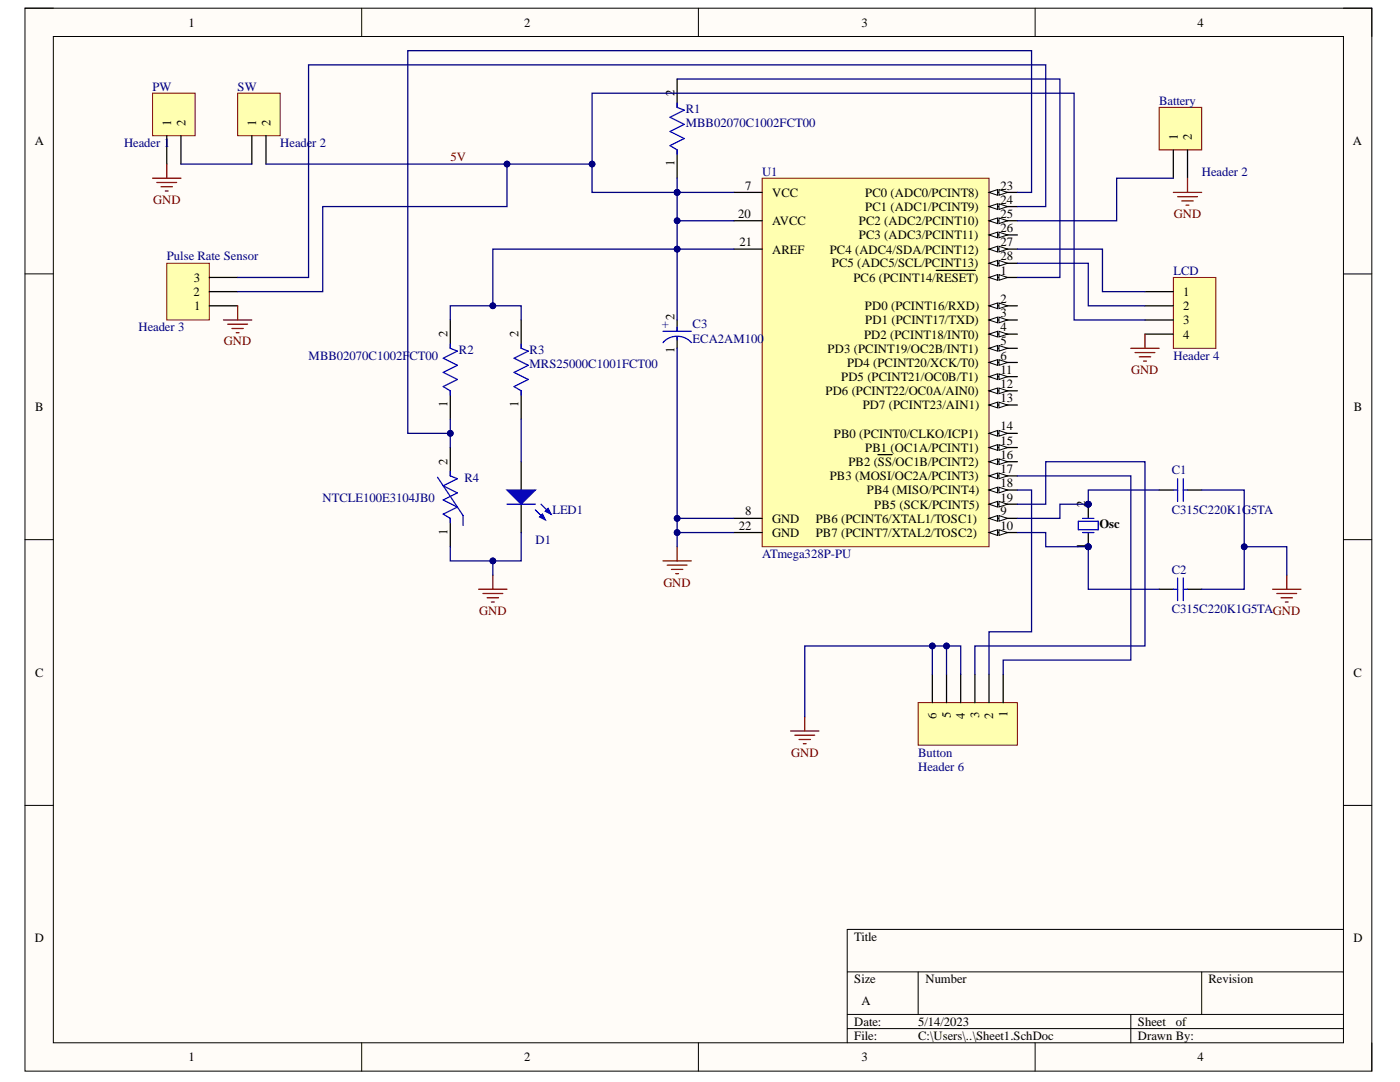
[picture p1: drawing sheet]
<svg xmlns="http://www.w3.org/2000/svg" width="279mm" height="216mm" viewBox="0 0 279 216" stroke-linecap="round" stroke-linejoin="round" font-family="sans-serif">
<defs><g id="words">
<g font-size="2.5">
<text x="37.6" y="5.3">1</text>
<text x="104.6" y="5.3">2</text>
<text x="171.9" y="5.3">3</text>
<text x="239" y="5.3">4</text>
<text x="134.6" y="19.2" transform="rotate(-90 134.6 19.2)">2</text>
<text x="6.9" y="29">A</text>
<text x="34.1" y="25.1" transform="rotate(-90 34.1 25.1)">1</text>
<text x="37" y="25.1" transform="rotate(-90 37 25.1)">2</text>
<text x="51.1" y="25.1" transform="rotate(-90 51.1 25.1)">1</text>
<text x="54" y="25.1" transform="rotate(-90 54 25.1)">2</text>
<text x="235" y="28" transform="rotate(-90 235 28)">1</text>
<text x="237.8" y="28" transform="rotate(-90 237.8 28)">2</text>
<text x="270" y="29">A</text>
<text x="134.6" y="33.1" transform="rotate(-90 134.6 33.1)">1</text>
<text x="148.7" y="37.8">7</text>
<text x="154.1" y="39.3">VCC</text>
<text x="172.7" y="39.3">PC0 (ADC0/PCINT8)</text>
<text x="199.6" y="37.8">23</text>
<text x="199.6" y="40.7">24</text>
<text x="147.3" y="43.5">20</text>
<text x="154.1" y="44.9">AVCC</text>
<text x="171.4" y="44.9">PC2 (ADC2/PCINT10)</text>
<text x="171.4" y="47.7">PC3 (ADC3/PCINT11)</text>
<text x="172.7" y="42.1">PC1 (ADC1/PCINT9)</text>
<text x="199.6" y="43.5">25</text>
<text x="199.6" y="46.4">26</text>
<text x="147.6" y="49.1">21</text>
<text x="154.1" y="50.6">AREF</text>
<text x="165.6" y="50.6">PC4 (ADC4/SDA/PCINT12)</text>
<text x="166" y="53.4">PC5 (ADC5/SCL/PCINT13)</text>
<text x="199.6" y="49.1">27</text>
<text x="199.6" y="51.9">28</text>
<text x="38.6" y="59">2</text>
<text x="38.7" y="56.2">3</text>
<text x="170.3" y="56.2">PC6 (PCINT14/RESET)</text>
<text x="199.6" y="54.8">1</text>
<text x="236.1" y="59">1</text>
<text x="38.8" y="61.9">1</text>
<text x="134.6" y="63.8" transform="rotate(-90 134.6 63.8)">2</text>
<text x="172.6" y="61.9">PD0 (PCINT16/RXD)</text>
<text x="172.7" y="64.7">PD1 (PCINT17/TXD)</text>
<text x="199.6" y="60.5">2</text>
<text x="199.6" y="63.3">3</text>
<text x="236.1" y="61.9">2</text>
<text x="236.1" y="64.7">3</text>
<text x="89.3" y="67.2" transform="rotate(-90 89.3 67.2)">2</text>
<text x="103.5" y="67.2" transform="rotate(-90 103.5 67.2)">2</text>
<text x="134.6" y="70.4" transform="rotate(-90 134.6 70.4)">1</text>
<text x="165.2" y="70.3">PD3 (PCINT19/OC2B/INT1)</text>
<text x="172.4" y="67.6">PD2 (PCINT18/INT0)</text>
<text x="199.6" y="66.1">4</text>
<text x="199.6" y="68.9">5</text>
<text x="199.6" y="71.8">6</text>
<text x="236.1" y="67.6">4</text>
<text x="167.9" y="76">PD5 (PCINT21/OC0B/T1)</text>
<text x="169.1" y="73.2">PD4 (PCINT20/XCK/T0)</text>
<text x="199.6" y="74.6">11</text>
<text x="199.6" y="77.4">12</text>
<text x="7" y="82">B</text>
<text x="89.3" y="81.2" transform="rotate(-90 89.3 81.2)">1</text>
<text x="103.5" y="81.2" transform="rotate(-90 103.5 81.2)">1</text>
<text x="164.7" y="78.9">PD6 (PCINT22/OC0A/AIN0)</text>
<text x="172.2" y="81.7">PD7 (PCINT23/AIN1)</text>
<text x="199.6" y="80.2">13</text>
<text x="270.2" y="82">B</text>
<text x="166.4" y="87.3">PB0 (PCINT0/CLKO/ICP1)</text>
<text x="199.6" y="85.9">14</text>
<text x="199.6" y="88.8">15</text>
<text x="89.3" y="92.7" transform="rotate(-90 89.3 92.7)">2</text>
<text x="165.6" y="95.8">PB3 (MOSI/OC2A/PCINT3)</text>
<text x="169.3" y="93">PB2 (SS/OC1B/PCINT2)</text>
<text x="172.7" y="90.2">PB1 (OC1A/PCINT1)</text>
<text x="199.6" y="91.5">16</text>
<text x="199.6" y="94.4">17</text>
<text x="173" y="98.6">PB4 (MISO/PCINT4)</text>
<text x="174.5" y="101.5">PB5 (SCK/PCINT5)</text>
<text x="199.6" y="97.2">18</text>
<text x="199.6" y="100.1">19</text>
<text x="216.6" y="101.2" transform="rotate(-90 216.6 101.2)">2</text>
<text x="89.3" y="106.7" transform="rotate(-90 89.3 106.7)">1</text>
<text x="147.4" y="105.7">22</text>
<text x="148.7" y="102.9">8</text>
<text x="154.1" y="104.3">GND</text>
<text x="154.1" y="107.2">GND</text>
<text x="162.8" y="104.3">PB6 (PCINT6/XTAL1/TOSC1)</text>
<text x="162.8" y="107.2">PB7 (PCINT7/XTAL2/TOSC2)</text>
<text x="199.6" y="102.9">9</text>
<text x="199.6" y="105.7">10</text>
<text x="219.4" y="105.4">Osc</text>
<text x="216.6" y="109.5" transform="rotate(-90 216.6 109.5)">1</text>
<text x="7" y="135">C</text>
<text x="270.1" y="135">C</text>
<text x="186.9" y="143.4" transform="rotate(-90 186.9 143.4)">6</text>
<text x="189.8" y="143.3" transform="rotate(-90 189.8 143.3)">5</text>
<text x="192.5" y="143.4" transform="rotate(-90 192.5 143.4)">4</text>
<text x="195.4" y="143.2" transform="rotate(-90 195.4 143.2)">3</text>
<text x="198.2" y="143.4" transform="rotate(-90 198.2 143.4)">2</text>
<text x="201.1" y="143.1" transform="rotate(-90 201.1 143.1)">1</text>
<text x="6.9" y="188.1">D</text>
<text x="170.5" y="187.7">Title</text>
<text x="270.1" y="188.1">D</text>
<text x="170.5" y="196.2">Size</text>
<text x="184.7" y="196.2">Number</text>
<text x="241.2" y="196.2">Revision</text>
<text x="171.9" y="200.5">A</text>
<text x="170.5" y="204.7">Date:</text>
<text x="170.5" y="207.5">File:</text>
<text x="183.2" y="204.7">5/14/2023</text>
<text x="183.2" y="207.5">C:\Users\..\Sheet1.SchDoc</text>
<text x="227.1" y="204.7">Sheet</text>
<text x="227.1" y="207.5">Drawn By:</text>
<text x="234.7" y="204.7">of</text>
<text x="37.6" y="211.8">1</text>
<text x="104.6" y="211.8">2</text>
<text x="171.9" y="211.8">3</text>
<text x="239" y="211.8">4</text>
</g>
<g font-size="2.5" fill="#000080">
<text x="30.4" y="18.1">PW</text>
<text x="47.4" y="18.1">SW</text>
<text x="136.9" y="22.5">R1</text>
<text x="231.3" y="20.9">Battery</text>
<text x="24.8" y="29.4">Header 1</text>
<text x="55.9" y="29.4">Header 2</text>
<text x="136.9" y="25.4">MBB02070C1002FCT00</text>
<text x="152.1" y="35">U1</text>
<text x="239.9" y="35">Header 2</text>
<text x="33.3" y="51.9">Pulse Rate Sensor</text>
<text x="234.2" y="54.8">LCD</text>
<text x="132.1" y="65.5">+</text>
<text x="138.2" y="65.5">C3</text>
<text x="27.6" y="66.1">Header 3</text>
<text x="61.6" y="71.8">MBB02070C1002F</text>
<text x="81.7" y="71.8">CT00</text>
<text x="91.6" y="70.7">R2</text>
<text x="105.7" y="70.7">R3</text>
<text x="138.2" y="68.4">ECA2AM100</text>
<text x="234.2" y="71.8">Header 4</text>
<text x="105.7" y="73.5">MRS25000C1001FCT00</text>
<text x="233.9" y="94.7">C1</text>
<text x="64.4" y="100.1">NTCLE100E3104JB0</text>
<text x="92.7" y="96.1">R4</text>
<text x="110.3" y="102.6">LED1</text>
<text x="233.9" y="102.6">C315C220K1G5TA</text>
<text x="106.9" y="108.5">D1</text>
<text x="152.1" y="111.4">ATmega328P-PU</text>
<text x="233.9" y="114.5">C2</text>
<text x="233.9" y="122.4">C315C220K1G5TAGND</text>
<text x="183.2" y="151">Button</text>
<text x="183.2" y="153.8">Header 6</text>
</g>
<g font-size="2.5" fill="#800000">
<text x="89.9" y="32.2">5V</text>
<text x="30.6" y="40.7">GND</text>
<text x="234.3" y="43.5">GND</text>
<text x="44.7" y="68.9">GND</text>
<text x="225.7" y="74.6">GND</text>
<text x="132.4" y="117">GND</text>
<text x="95.6" y="122.7">GND</text>
<text x="157.9" y="151">GND</text>
</g>
</g></defs>
<path d="M5 1.6h268.8v212.1h-268.8z" fill-rule="evenodd" fill="#fffcf8"/>
<path d="M5 1.6h268.8v212.1h-268.8z" fill="none" stroke="#000" stroke-width=".2"/>
<path d="M10.6 7.3h257.5v200.8h-257.5z" fill-rule="evenodd" fill="#fffcf8"/>
<g fill="none" stroke="#000" stroke-width=".2">
<path d="M5 1.6h5.6M10.6 7.3h257.5v200.8h-257.5zM72.2 1.6v5.7M139.4 1.6v5.7M206.6 1.6v5.7M268.1 1.6h5.7v5.7M5 54.7h5.6M268.1 54.7h5.7M5 107.7h5.6M268.1 107.7h5.7M5 160.7h5.6M268.1 160.7h5.7"/>
<path d="M169.1 193.9h99M183.2 193.9v8.5M239.8 193.9v8.5M268.1 185.5h-99v22.6M72.2 208.1v5.6M139.4 208.1v5.6M169.1 202.4h99M169.1 205.2h99M206.6 208.1v5.6M225.7 202.4v5.7M273.8 208.1v5.6"/>
</g>
<path d="M152.1 35.6h45.3v73.5h-45.3z" fill-rule="evenodd" fill="#ffffb0"/>
<path d="M152.1 35.6h45.3v73.5h-45.3z" fill="none" stroke="#800000" stroke-width=".2"/>
<path d="M197.4 55.4h5.6" fill="none" stroke="#000" stroke-width=".25"/>
<path d="M197.4 55.4l1.7-.6v1.1z" fill="#f8fcff"/>
<path d="M197.4 55.4l1.7-.6v1.1z" fill="none" stroke="#000" stroke-width=".2"/>
<path d="M199.4 54.8l1.7 .6-1.7 .5z" fill="#f8fcff"/>
<path d="M199.4 54.8l1.7 .6-1.7 .5z" fill="none" stroke="#000" stroke-width=".2"/>
<path d="M186.8 54h7.9M197.4 61h5.6" fill="none" stroke="#000" stroke-width=".25"/>
<path d="M197.4 61l1.7-.5v1.1z" fill="#f8fcff"/>
<path d="M197.4 61l1.7-.5v1.1z" fill="none" stroke="#000" stroke-width=".2"/>
<path d="M199.4 60.5l1.7 .5-1.7 .6z" fill="#f8fcff"/>
<path d="M199.4 60.5l1.7 .5-1.7 .6z" fill="none" stroke="#000" stroke-width=".2"/>
<path d="M197.4 63.9h5.6" fill="none" stroke="#000" stroke-width=".25"/>
<path d="M197.4 63.9l1.7-.6v1.1z" fill="#f8fcff"/>
<path d="M197.4 63.9l1.7-.6v1.1z" fill="none" stroke="#000" stroke-width=".2"/>
<path d="M199.4 63.3l1.7 .6-1.7 .5z" fill="#f8fcff"/>
<path d="M199.4 63.3l1.7 .6-1.7 .5z" fill="none" stroke="#000" stroke-width=".2"/>
<path d="M197.4 66.7h5.6" fill="none" stroke="#000" stroke-width=".25"/>
<path d="M197.4 66.7l1.7-.6v1.1z" fill="#f8fcff"/>
<path d="M197.4 66.7l1.7-.6v1.1z" fill="none" stroke="#000" stroke-width=".2"/>
<path d="M199.4 66.1l1.7 .6-1.7 .5z" fill="#f8fcff"/>
<path d="M199.4 66.1l1.7 .6-1.7 .5z" fill="none" stroke="#000" stroke-width=".2"/>
<path d="M197.4 69.5h5.6" fill="none" stroke="#000" stroke-width=".25"/>
<path d="M197.4 69.5l1.7-.6v1.2z" fill="#f8fcff"/>
<path d="M197.4 69.5l1.7-.6v1.2z" fill="none" stroke="#000" stroke-width=".2"/>
<path d="M199.4 68.9l1.7 .6-1.7 .6z" fill="#f8fcff"/>
<path d="M199.4 68.9l1.7 .6-1.7 .6z" fill="none" stroke="#000" stroke-width=".2"/>
<path d="M197.4 72.3h5.6" fill="none" stroke="#000" stroke-width=".25"/>
<path d="M197.4 72.3l1.7-.5v1.1z" fill="#f8fcff"/>
<path d="M197.4 72.3l1.7-.5v1.1z" fill="none" stroke="#000" stroke-width=".2"/>
<path d="M199.4 71.8l1.7 .5-1.7 .6z" fill="#f8fcff"/>
<path d="M199.4 71.8l1.7 .5-1.7 .6z" fill="none" stroke="#000" stroke-width=".2"/>
<path d="M146.5 38.4h5.6M146.5 103.4h5.6M197.4 103.4h5.6" fill="none" stroke="#000" stroke-width=".25"/>
<path d="M197.4 103.4l1.7-.5v1.1z" fill="#f8fcff"/>
<path d="M197.4 103.4l1.7-.5v1.1z" fill="none" stroke="#000" stroke-width=".2"/>
<path d="M199.4 102.9l1.7 .5-1.7 .6z" fill="#f8fcff"/>
<path d="M199.4 102.9l1.7 .5-1.7 .6z" fill="none" stroke="#000" stroke-width=".2"/>
<path d="M197.4 106.3h5.6" fill="none" stroke="#000" stroke-width=".25"/>
<path d="M197.4 106.3l1.7-.6v1.1z" fill="#f8fcff"/>
<path d="M197.4 106.3l1.7-.6v1.1z" fill="none" stroke="#000" stroke-width=".2"/>
<path d="M199.4 105.7l1.7 .6-1.7 .5z" fill="#f8fcff"/>
<path d="M199.4 105.7l1.7 .6-1.7 .5z" fill="none" stroke="#000" stroke-width=".2"/>
<path d="M197.4 75.2h5.6" fill="none" stroke="#000" stroke-width=".25"/>
<path d="M197.4 75.2l1.7-.6v1.1z" fill="#f8fcff"/>
<path d="M197.4 75.2l1.7-.6v1.1z" fill="none" stroke="#000" stroke-width=".2"/>
<path d="M199.4 74.6l1.7 .6-1.7 .5z" fill="#f8fcff"/>
<path d="M199.4 74.6l1.7 .6-1.7 .5z" fill="none" stroke="#000" stroke-width=".2"/>
<path d="M197.4 78h5.6" fill="none" stroke="#000" stroke-width=".25"/>
<path d="M197.4 78l1.7-.6v1.2z" fill="#f8fcff"/>
<path d="M197.4 78l1.7-.6v1.2z" fill="none" stroke="#000" stroke-width=".2"/>
<path d="M199.4 77.4l1.7 .6-1.7 .6z" fill="#f8fcff"/>
<path d="M199.4 77.4l1.7 .6-1.7 .6z" fill="none" stroke="#000" stroke-width=".2"/>
<path d="M197.4 80.8h5.6" fill="none" stroke="#000" stroke-width=".25"/>
<path d="M197.4 80.8l1.7-.6v1.2z" fill="#f8fcff"/>
<path d="M197.4 80.8l1.7-.6v1.2z" fill="none" stroke="#000" stroke-width=".2"/>
<path d="M199.4 80.2l1.7 .6-1.7 .6z" fill="#f8fcff"/>
<path d="M199.4 80.2l1.7 .6-1.7 .6z" fill="none" stroke="#000" stroke-width=".2"/>
<path d="M197.4 86.5h5.6" fill="none" stroke="#000" stroke-width=".25"/>
<path d="M197.4 86.5l1.7-.6v1.1z" fill="#f8fcff"/>
<path d="M197.4 86.5l1.7-.6v1.1z" fill="none" stroke="#000" stroke-width=".2"/>
<path d="M199.4 85.9l1.7 .6-1.7 .5z" fill="#f8fcff"/>
<path d="M199.4 85.9l1.7 .6-1.7 .5z" fill="none" stroke="#000" stroke-width=".2"/>
<path d="M197.4 89.3h5.6" fill="none" stroke="#000" stroke-width=".25"/>
<path d="M197.4 89.3l1.7-.6v1.2z" fill="#f8fcff"/>
<path d="M197.4 89.3l1.7-.6v1.2z" fill="none" stroke="#000" stroke-width=".2"/>
<path d="M199.4 88.7l1.7 .6-1.7 .6z" fill="#f8fcff"/>
<path d="M199.4 88.7l1.7 .6-1.7 .6z" fill="none" stroke="#000" stroke-width=".2"/>
<path d="M197.4 92.1h5.6" fill="none" stroke="#000" stroke-width=".25"/>
<path d="M197.4 92.1l1.7-.5v1.1z" fill="#f8fcff"/>
<path d="M197.4 92.1l1.7-.5v1.1z" fill="none" stroke="#000" stroke-width=".2"/>
<path d="M199.4 91.6l1.7 .5-1.7 .6z" fill="#f8fcff"/>
<path d="M199.4 91.6l1.7 .5-1.7 .6z" fill="none" stroke="#000" stroke-width=".2"/>
<path d="M175.2 90.7h2.9M197.4 95h5.6" fill="none" stroke="#000" stroke-width=".25"/>
<path d="M197.4 95l1.7-.6v1.1z" fill="#f8fcff"/>
<path d="M197.4 95l1.7-.6v1.1z" fill="none" stroke="#000" stroke-width=".2"/>
<path d="M199.4 94.4l1.7 .6-1.7 .5z" fill="#f8fcff"/>
<path d="M199.4 94.4l1.7 .6-1.7 .5z" fill="none" stroke="#000" stroke-width=".2"/>
<path d="M197.4 97.8h5.6" fill="none" stroke="#000" stroke-width=".25"/>
<path d="M197.4 97.8l1.7-.6v1.1z" fill="#f8fcff"/>
<path d="M197.4 97.8l1.7-.6v1.1z" fill="none" stroke="#000" stroke-width=".2"/>
<path d="M199.4 97.2l1.7 .6-1.7 .5z" fill="#f8fcff"/>
<path d="M199.4 97.2l1.7 .6-1.7 .5z" fill="none" stroke="#000" stroke-width=".2"/>
<path d="M197.4 100.6h5.6" fill="none" stroke="#000" stroke-width=".25"/>
<path d="M197.4 100.6l1.7-.6v1.2z" fill="#f8fcff"/>
<path d="M197.4 100.6l1.7-.6v1.2z" fill="none" stroke="#000" stroke-width=".2"/>
<path d="M199.4 100l1.7 .6-1.7 .6z" fill="#f8fcff"/>
<path d="M199.4 100l1.7 .6-1.7 .6z" fill="none" stroke="#000" stroke-width=".2"/>
<path d="M197.4 38.4h5.6M146.5 44h5.6M146.5 49.7h5.6M146.5 106.3h5.6" fill="none" stroke="#000" stroke-width=".25"/>
<path d="M197.4 38.4l1.7-.6v1.2z" fill="#f8fcff"/>
<path d="M197.4 38.4l1.7-.6v1.2z" fill="none" stroke="#000" stroke-width=".2"/>
<path d="M199.4 37.8l1.7 .6-1.7 .6z" fill="#f8fcff"/>
<path d="M199.4 37.8l1.7 .6-1.7 .6z" fill="none" stroke="#000" stroke-width=".2"/>
<path d="M197.4 41.2h5.6" fill="none" stroke="#000" stroke-width=".25"/>
<path d="M197.4 41.2l1.7-.5v1.1z" fill="#f8fcff"/>
<path d="M197.4 41.2l1.7-.5v1.1z" fill="none" stroke="#000" stroke-width=".2"/>
<path d="M199.4 40.7l1.7 .5-1.7 .6z" fill="#f8fcff"/>
<path d="M199.4 40.7l1.7 .5-1.7 .6z" fill="none" stroke="#000" stroke-width=".2"/>
<path d="M197.4 44h5.6" fill="none" stroke="#000" stroke-width=".25"/>
<path d="M197.4 44l1.7-.5v1.1z" fill="#f8fcff"/>
<path d="M197.4 44l1.7-.5v1.1z" fill="none" stroke="#000" stroke-width=".2"/>
<path d="M199.4 43.5l1.7 .5-1.7 .6z" fill="#f8fcff"/>
<path d="M199.4 43.5l1.7 .5-1.7 .6z" fill="none" stroke="#000" stroke-width=".2"/>
<path d="M197.4 46.9h5.6" fill="none" stroke="#000" stroke-width=".25"/>
<path d="M197.4 46.9l1.7-.6v1.1z" fill="#f8fcff"/>
<path d="M197.4 46.9l1.7-.6v1.1z" fill="none" stroke="#000" stroke-width=".2"/>
<path d="M199.4 46.3l1.7 .6-1.7 .5z" fill="#f8fcff"/>
<path d="M199.4 46.3l1.7 .6-1.7 .5z" fill="none" stroke="#000" stroke-width=".2"/>
<path d="M197.4 49.7h5.6" fill="none" stroke="#000" stroke-width=".25"/>
<path d="M197.4 49.7l1.7-.6v1.2z" fill="#f8fcff"/>
<path d="M197.4 49.7l1.7-.6v1.2z" fill="none" stroke="#000" stroke-width=".2"/>
<path d="M199.4 49.1l1.7 .6-1.7 .6z" fill="#f8fcff"/>
<path d="M199.4 49.1l1.7 .6-1.7 .6z" fill="none" stroke="#000" stroke-width=".2"/>
<path d="M197.4 52.5h5.6" fill="none" stroke="#000" stroke-width=".25"/>
<path d="M197.4 52.5l1.7-.5v1.1z" fill="#f8fcff"/>
<path d="M197.4 52.5l1.7-.5v1.1z" fill="none" stroke="#000" stroke-width=".2"/>
<path d="M199.4 52l1.7 .5-1.7 .6z" fill="#f8fcff"/>
<path d="M199.4 52l1.7 .5-1.7 .6z" fill="none" stroke="#000" stroke-width=".2"/>
<circle cx="217.2" cy="109.1" r=".57" fill="#000080"/>
<circle cx="217.2" cy="109.1" r=".57" fill="none" stroke="#000080" stroke-width=".2"/>
<circle cx="217.2" cy="100.6" r=".57" fill="#000080"/>
<circle cx="217.2" cy="100.6" r=".57" fill="none" stroke="#000080" stroke-width=".2"/>
<path d="M217.2 106.3v2.8" fill="none" stroke="#000" stroke-width=".25"/>
<circle cx="217.2" cy="109.1" r=".57" fill="#000080"/>
<circle cx="217.2" cy="109.1" r=".57" fill="none" stroke="#000080" stroke-width=".2"/>
<path d="M217.2 100.6v2.8" fill="none" stroke="#000" stroke-width=".25"/>
<circle cx="217.2" cy="100.6" r=".57" fill="#000080"/>
<circle cx="217.2" cy="100.6" r=".57" fill="none" stroke="#000080" stroke-width=".2"/>
<g fill="none" stroke="#00f" stroke-width=".25">
<path d="M135.1 20.6v.8l1.4 .6-2.8 1.4 2.8 1.4-2.8 1.4 2.8 1.4-2.8 1.5 1.4 .8v.9M89.9 68.7v.8l1.4 .6-2.8 1.4 2.8 1.4-2.8 1.4 2.8 1.4-2.8 1.4 1.4 .9v.8M104 68.7v.8l1.4 .6-2.8 1.4 2.8 1.4-2.8 1.4 2.8 1.4-2.8 1.4 1.4 .9v.8M87.3 95.2l5.1 7.7v2M89.9 94.1v.9l1.4 .5-2.8 1.4 2.8 1.4-2.8 1.5 2.8 1.4-2.8 1.4 1.4 .8v.9M234.2 97.8h.8M235 95.5v4.5M236.1 95.5v4.5M236.1 97.8h.9M215.2 104h4v1.7h-4zM216.1 103.4h2.2M216.1 106.3h2.2"/>
<path d="M234.2 117.6h.8M235 115.3v4.5M236.1 115.3v4.5M236.1 117.6h.9"/>
</g>
<path d="M135.1 15.8v5.6M135.1 29.9v5.7M89.9 63.8v5.7M89.9 78v5.6M104 63.8v5.7M104 78v5.6M89.9 89.3v5.7M231.3 97.8h2.9M237 97.8h2.8M89.9 103.4v5.7M231.3 117.6h2.9M237 117.6h2.8" fill="none" stroke="#000" stroke-width=".25"/>
<g fill="none" stroke="#800000" stroke-width=".25">
<path d="M95.5 117.6h5.7M96.4 118.4h3.9M97.2 119.3h2.3M98.4 114.7v2.9M132.3 111.9h5.7M133.2 112.8h3.9M134 113.6h2.3M134.9 114.5h.5M135.1 109.1v2.8M254 117.6h5.6M254.8 118.4h4M255.7 119.3h2.2"/>
<path d="M256.8 114.8v2.8M98.1 120.1h.5M256.5 120.1h.6"/>
</g>
<path d="M30.5 18.6h8.4v8.5h-8.4z" fill-rule="evenodd" fill="#ffffb0"/>
<path d="M30.5 18.6h8.4v8.5h-8.4z" fill="none" stroke="#800000" stroke-width=".2"/>
<path d="M33.3 27.1v5.6M36.1 27.1v5.6" fill="none" stroke="#000" stroke-width=".25"/>
<path d="M47.4 18.6h8.5v8.5h-8.5z" fill-rule="evenodd" fill="#ffffb0"/>
<path d="M47.4 18.6h8.5v8.5h-8.5z" fill="none" stroke="#800000" stroke-width=".2"/>
<path d="M50.3 27.1v5.6M53.1 27.1v5.6" fill="none" stroke="#000" stroke-width=".25"/>
<path d="M30.5 35.6h5.6M31.3 36.4h4M32.1 37.3h2.3M33 38.1h.6M33.3 32.7v2.9" fill="none" stroke="#800000" stroke-width=".25"/>
<path d="M33.3 52.5h8.5v11.3h-8.5z" fill-rule="evenodd" fill="#ffffb0"/>
<path d="M33.3 52.5h8.5v11.3h-8.5z" fill="none" stroke="#800000" stroke-width=".2"/>
<path d="M41.8 58.2h5.6M41.8 55.4h5.6M41.8 61h5.6" fill="none" stroke="#000" stroke-width=".25"/>
<path d="M44.6 63.8h5.7M45.4 64.7h4M46.3 65.5h2.3M47.1 66.4h.6M47.4 61v2.8" fill="none" stroke="#800000" stroke-width=".25"/>
<path d="M231.3 21.4h8.5v8.5h-8.5z" fill-rule="evenodd" fill="#ffffb0"/>
<path d="M231.3 21.4h8.5v8.5h-8.5z" fill="none" stroke="#800000" stroke-width=".2"/>
<path d="M234.2 29.9v5.7M237 29.9v5.7" fill="none" stroke="#000" stroke-width=".25"/>
<path d="M234.2 38.4h5.6M235 39.2h4M237 35.6v2.8M235.9 40.1h2.2M236.7 40.9h.6" fill="none" stroke="#800000" stroke-width=".25"/>
<path d="M234.2 55.4h8.5v14.1h-8.5z" fill-rule="evenodd" fill="#ffffb0"/>
<path d="M234.2 55.4h8.5v14.1h-8.5z" fill="none" stroke="#800000" stroke-width=".2"/>
<path d="M228.5 58.2h5.7M228.5 61h5.7M228.5 63.9h5.7M228.5 66.7h5.7" fill="none" stroke="#000" stroke-width=".25"/>
<path d="M225.7 69.5h5.6M226.5 70.4h4M227.4 71.2h2.2M228.2 72.1h.6M228.5 66.7v2.8" fill="none" stroke="#800000" stroke-width=".25"/>
<path d="M183.2 140.2h19.8v8.5h-19.8z" fill-rule="evenodd" fill="#ffffb0"/>
<path d="M183.2 140.2h19.8v8.5h-19.8z" fill="none" stroke="#800000" stroke-width=".2"/>
<path d="M135.1 63.8v2.3M135.1 67.2v2.3M104 92.1v5.7M104 100.6v5.7M186.1 134.5v5.7M188.9 134.5v5.7M191.7 134.5v5.7M194.6 134.5v5.7M197.4 134.5v5.7M200.2 134.5v5.7" fill="none" stroke="#000" stroke-width=".25"/>
<path d="M157.8 145.9h5.6M158.6 146.7h4M159.5 147.6h2.2M160.3 148.4h.6M160.6 143v2.9" fill="none" stroke="#800000" stroke-width=".25"/>
<path d="M132.3 68.4a3.8 3.8 0 0 1 5.7 0M132.3 66.1h5.7M135.1 65.3v.8M135.1 67.2v.6" fill="none" stroke="#00f" stroke-width=".25"/>
<path d="M101.2 97.8h5.6l-2.8 2.8z" fill="#00f"/>
<path d="M101.2 97.8h5.6l-2.8 2.8zM106.8 101.7l2 2M108 100.6l2 2" fill="none" stroke="#00f" stroke-width=".25"/>
<path d="M108.3 102.6l.5 1.1-1.1-.5z" fill="#00f"/>
<path d="M108.3 102.6l.5 1.1-1.1-.5z" fill="none" stroke="#00f" stroke-width=".25"/>
<path d="M108.8 102l.6-.5 .6 1.1z" fill="#00f"/>
<path d="M101.2 100.6h5.6M108.8 102l.6-.5 .6 1.1z" fill="none" stroke="#00f" stroke-width=".25"/>
<path d="M135.1 49.7h11.4" fill="none" stroke="#000080" stroke-width=".25"/>
<circle cx="135.1" cy="49.7" r=".57" fill="#000080"/>
<circle cx="135.1" cy="49.7" r=".57" fill="none" stroke="#000080" stroke-width=".2"/>
<path d="M135.1 44h11.4" fill="none" stroke="#000080" stroke-width=".25"/>
<circle cx="135.1" cy="44" r=".57" fill="#000080"/>
<circle cx="135.1" cy="44" r=".57" fill="none" stroke="#000080" stroke-width=".2"/>
<path d="M135.1 38.4h11.4" fill="none" stroke="#000080" stroke-width=".25"/>
<circle cx="135.1" cy="38.4" r=".57" fill="#000080"/>
<circle cx="135.1" cy="38.4" r=".57" fill="none" stroke="#000080" stroke-width=".2"/>
<path d="M135.1 15.8h76.4v39.6h-8.5M217.2 100.6h-5.7v2.8h-8.5" fill="none" stroke="#000080" stroke-width=".25"/>
<circle cx="217.2" cy="100.6" r=".57" fill="#000080"/>
<circle cx="217.2" cy="100.6" r=".57" fill="none" stroke="#000080" stroke-width=".2"/>
<path d="M203 106.3h5.7v2.8h8.5" fill="none" stroke="#000080" stroke-width=".25"/>
<circle cx="217.2" cy="109.1" r=".57" fill="#000080"/>
<circle cx="217.2" cy="109.1" r=".57" fill="none" stroke="#000080" stroke-width=".2"/>
<path d="M217.2 109.1v8.5h14.1" fill="none" stroke="#000080" stroke-width=".25"/>
<circle cx="217.2" cy="109.1" r=".57" fill="#000080"/>
<circle cx="217.2" cy="109.1" r=".57" fill="none" stroke="#000080" stroke-width=".2"/>
<path d="M231.3 97.8h-14.1v2.8" fill="none" stroke="#000080" stroke-width=".25"/>
<circle cx="217.2" cy="100.6" r=".57" fill="#000080"/>
<circle cx="217.2" cy="100.6" r=".57" fill="none" stroke="#000080" stroke-width=".2"/>
<path d="M239.8 97.8h8.5v19.8h-8.5" fill="none" stroke="#000080" stroke-width=".25"/>
<circle cx="248.3" cy="109.1" r=".57" fill="#000080"/>
<circle cx="248.3" cy="109.1" r=".57" fill="none" stroke="#000080" stroke-width=".2"/>
<path d="M248.3 109.1h8.5v5.7" fill="none" stroke="#000080" stroke-width=".25"/>
<circle cx="248.3" cy="109.1" r=".57" fill="#000080"/>
<circle cx="248.3" cy="109.1" r=".57" fill="none" stroke="#000080" stroke-width=".2"/>
<path d="M89.9 109.1v2.8h8.5v2.8" fill="none" stroke="#000080" stroke-width=".25"/>
<circle cx="98.4" cy="111.9" r=".57" fill="#000080"/>
<circle cx="98.4" cy="111.9" r=".57" fill="none" stroke="#000080" stroke-width=".2"/>
<path d="M89.9 83.6v5.7" fill="none" stroke="#000080" stroke-width=".25"/>
<circle cx="89.9" cy="86.5" r=".56" fill="#000080"/>
<circle cx="89.9" cy="86.5" r=".56" fill="none" stroke="#000080" stroke-width=".2"/>
<path d="M89.9 63.8v-2.8h14.1v2.8" fill="none" stroke="#000080" stroke-width=".25"/>
<circle cx="98.4" cy="61" r=".57" fill="#000080"/>
<circle cx="98.4" cy="61" r=".57" fill="none" stroke="#000080" stroke-width=".2"/>
<path d="M135.1 49.7h-36.7v11.3" fill="none" stroke="#000080" stroke-width=".25"/>
<circle cx="98.4" cy="61" r=".57" fill="#000080"/>
<circle cx="98.4" cy="61" r=".57" fill="none" stroke="#000080" stroke-width=".2"/>
<circle cx="135.1" cy="49.7" r=".57" fill="#000080"/>
<circle cx="135.1" cy="49.7" r=".57" fill="none" stroke="#000080" stroke-width=".2"/>
<path d="M203 38.4h2.9v-28.3h-124.5v76.4h8.5" fill="none" stroke="#000080" stroke-width=".25"/>
<circle cx="89.9" cy="86.5" r=".56" fill="#000080"/>
<circle cx="89.9" cy="86.5" r=".56" fill="none" stroke="#000080" stroke-width=".2"/>
<path d="M36.1 32.7h14.2M53.1 32.7h65.1v5.7h16.9" fill="none" stroke="#000080" stroke-width=".25"/>
<circle cx="101.2" cy="32.7" r=".57" fill="#000080"/>
<circle cx="101.2" cy="32.7" r=".57" fill="none" stroke="#000080" stroke-width=".2"/>
<circle cx="118.2" cy="32.7" r=".57" fill="#000080"/>
<circle cx="118.2" cy="32.7" r=".57" fill="none" stroke="#000080" stroke-width=".2"/>
<circle cx="135.1" cy="38.4" r=".57" fill="#000080"/>
<circle cx="135.1" cy="38.4" r=".57" fill="none" stroke="#000080" stroke-width=".2"/>
<path d="M101.2 32.7v8.5h-36.8v17h-17" fill="none" stroke="#000080" stroke-width=".25"/>
<circle cx="101.2" cy="32.7" r=".57" fill="#000080"/>
<circle cx="101.2" cy="32.7" r=".57" fill="none" stroke="#000080" stroke-width=".2"/>
<path d="M118.2 32.7v-14.1h96.2v45.3h14.1M234.2 35.6h-11.3v8.4h-19.9M203 41.2h5.7v-28.3h-147.1v42.5h-14.2M203 49.7h17v8.5h8.5M203 52.5h14.2v8.5h11.3" fill="none" stroke="#000080" stroke-width=".25"/>
<circle cx="118.2" cy="32.7" r=".57" fill="#000080"/>
<circle cx="118.2" cy="32.7" r=".57" fill="none" stroke="#000080" stroke-width=".2"/>
<path d="M191.7 134.5v-5.6h-31.1v14.1" fill="none" stroke="#000080" stroke-width=".25"/>
<circle cx="188.9" cy="128.9" r=".57" fill="#000080"/>
<circle cx="188.9" cy="128.9" r=".57" fill="none" stroke="#000080" stroke-width=".2"/>
<circle cx="186.1" cy="128.9" r=".57" fill="#000080"/>
<circle cx="186.1" cy="128.9" r=".57" fill="none" stroke="#000080" stroke-width=".2"/>
<path d="M186.1 128.9v5.6" fill="none" stroke="#000080" stroke-width=".25"/>
<circle cx="186.1" cy="128.9" r=".57" fill="#000080"/>
<circle cx="186.1" cy="128.9" r=".57" fill="none" stroke="#000080" stroke-width=".2"/>
<path d="M188.9 128.9v5.6" fill="none" stroke="#000080" stroke-width=".25"/>
<circle cx="188.9" cy="128.9" r=".57" fill="#000080"/>
<circle cx="188.9" cy="128.9" r=".57" fill="none" stroke="#000080" stroke-width=".2"/>
<path d="M135.1 35.6v28.2M203 95h22.7v36.7h-25.5v2.8M203 97.8h2.9v28.3h-8.5v8.4M203 100.6h5.7v-8.5h19.8v36.8h-33.9v5.6" fill="none" stroke="#000080" stroke-width=".25"/>
<circle cx="135.1" cy="49.7" r=".57" fill="#000080"/>
<circle cx="135.1" cy="49.7" r=".57" fill="none" stroke="#000080" stroke-width=".2"/>
<circle cx="135.1" cy="44" r=".57" fill="#000080"/>
<circle cx="135.1" cy="44" r=".57" fill="none" stroke="#000080" stroke-width=".2"/>
<circle cx="135.1" cy="38.4" r=".57" fill="#000080"/>
<circle cx="135.1" cy="38.4" r=".57" fill="none" stroke="#000080" stroke-width=".2"/>
<path d="M135.1 69.5v33.9h11.4" fill="none" stroke="#000080" stroke-width=".25"/>
<circle cx="135.1" cy="103.4" r=".57" fill="#000080"/>
<circle cx="135.1" cy="103.4" r=".57" fill="none" stroke="#000080" stroke-width=".2"/>
<path d="M146.5 106.3h-11.4v2.8" fill="none" stroke="#000080" stroke-width=".25"/>
<circle cx="135.1" cy="106.3" r=".57" fill="#000080"/>
<circle cx="135.1" cy="106.3" r=".57" fill="none" stroke="#000080" stroke-width=".2"/>
<path d="M135.1 103.4v2.9" fill="none" stroke="#000080" stroke-width=".25"/>
<circle cx="135.1" cy="103.4" r=".57" fill="#000080"/>
<circle cx="135.1" cy="103.4" r=".57" fill="none" stroke="#000080" stroke-width=".2"/>
<circle cx="135.1" cy="106.3" r=".57" fill="#000080"/>
<circle cx="135.1" cy="106.3" r=".57" fill="none" stroke="#000080" stroke-width=".2"/>
<path d="M104 106.3v5.6h-5.6" fill="none" stroke="#000080" stroke-width=".25"/>
<circle cx="98.4" cy="111.9" r=".57" fill="#000080"/>
<circle cx="98.4" cy="111.9" r=".57" fill="none" stroke="#000080" stroke-width=".2"/>
<path d="M104 83.6v8.5" fill="none" stroke="#000080" stroke-width=".25"/>
<use href="#words"/>
</svg>
